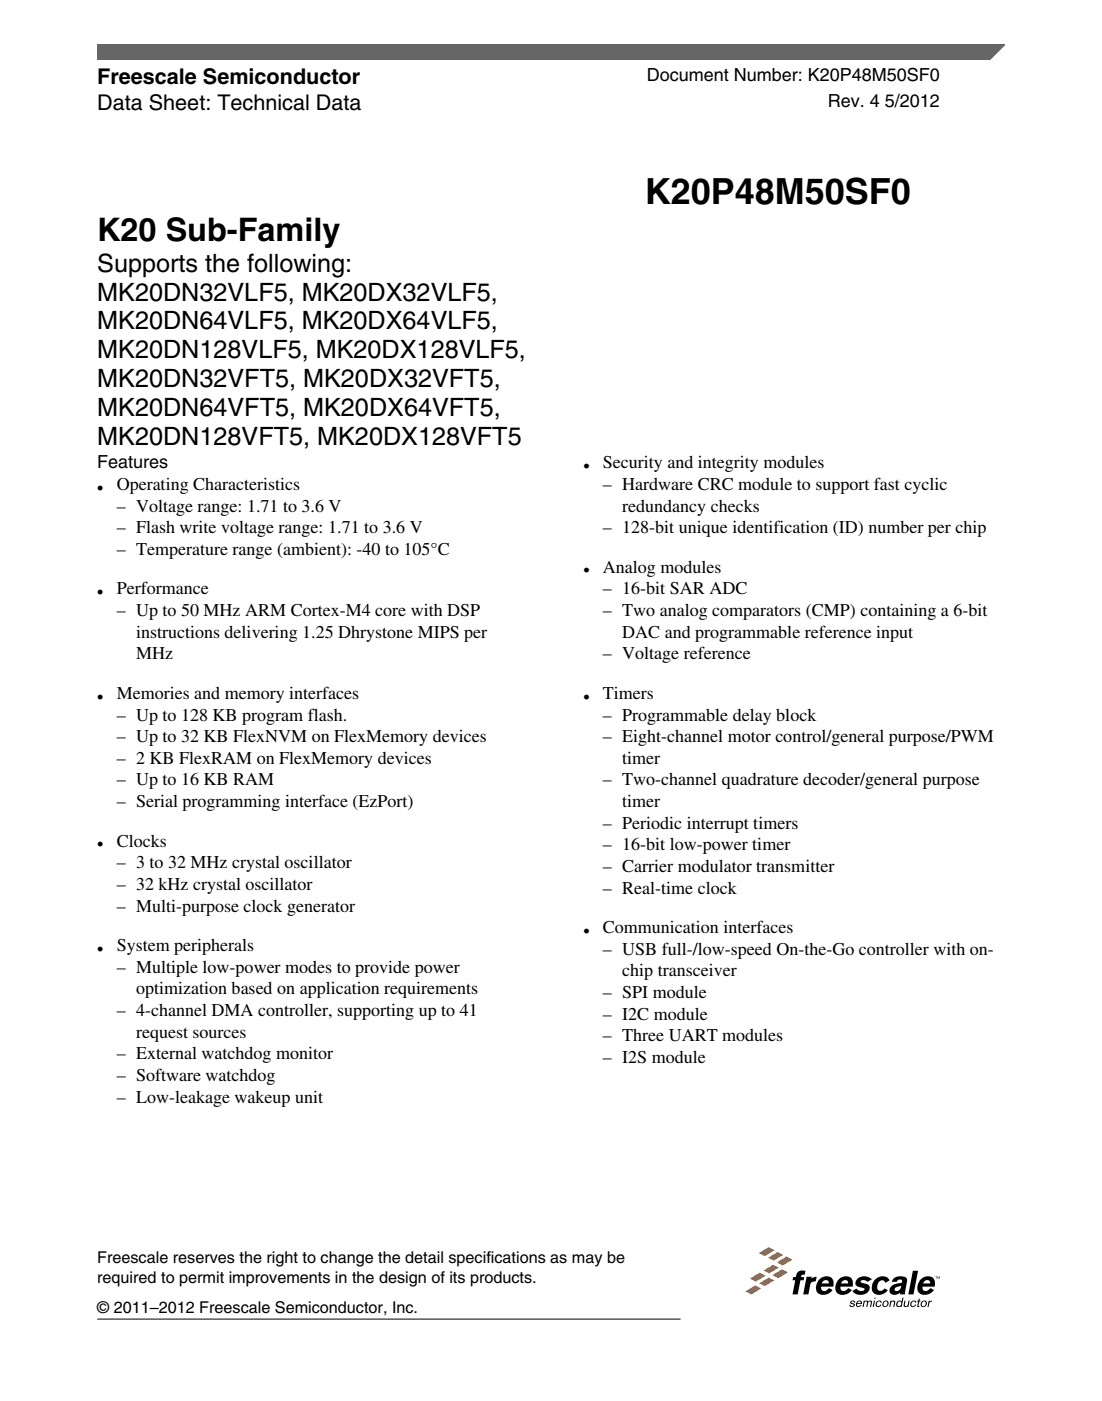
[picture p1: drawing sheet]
<svg xmlns="http://www.w3.org/2000/svg" width="216mm" height="274mm" viewBox="0 0 216 274" stroke-linecap="round" stroke-linejoin="round" font-family="sans-serif">
<defs><g id="words">
<text font-size="7.1" x="126.3" y="40">K20P48M50SF0</text>
<text font-size="6.3" x="19" y="47.2">K20 Sub-Family</text>
<g font-size="4.9">
<text x="19" y="53.2">Supports the following:</text>
<text x="19" y="58.9">MK20DN32VLF5, MK20DX32VLF5,</text>
<text x="19" y="64.5">MK20DN64VLF5, MK20DX64VLF5,</text>
<text x="19" y="70.1">MK20DN128VLF5, MK20DX128VLF5,</text>
<text x="19" y="75.8">MK20DN32VFT5, MK20DX32VFT5,</text>
<text x="19" y="81.4">MK20DN64VFT5, MK20DX64VFT5,</text>
<text x="19" y="87.1">MK20DN128VFT5, MK20DX128VFT5</text>
</g>
<g font-size="4.2">
<text x="19" y="16.5">Freescale Semiconductor</text>
<text x="19.1" y="21.6">Data Sheet: Technical Data</text>
</g>
<g font-size="3.5">
<text x="126.7" y="15.9">Document Number: K20P48M50SF0</text>
<text x="162.2" y="21">Rev. 4 5/2012</text>
<text x="19" y="91.7">Features</text>
<text x="22.9" y="95.9">Operating Characteristics</text>
<text x="114.3" y="92.4">•</text>
<text x="118.1" y="91.7">Security and integrity modules</text>
<text x="118.1" y="95.9">– Hardware CRC module to support fast cyclic</text>
<text x="19" y="96.6">•</text>
<text x="22.9" y="100.2">– Voltage range: 1.71 to 3.6 V</text>
<text x="121.9" y="100.2">redundancy checks</text>
<text x="22.9" y="104.4">– Flash write voltage range: 1.71 to 3.6 V</text>
<text x="118.1" y="104.4">– 128-bit unique identification (ID) number per chip</text>
<text x="22.9" y="108.6">– Temperature range (ambient): -40 to 105°C</text>
<text x="114.3" y="112.9">•</text>
<text x="118.1" y="112.2">Analog modules</text>
<text x="19" y="117.1">•</text>
<text x="22.9" y="116.4">Performance</text>
<text x="118.1" y="116.4">– 16-bit SAR ADC</text>
<text x="22.9" y="120.6">– Up to 50 MHz ARM Cortex-M4 core with DSP</text>
<text x="26.7" y="124.9">instructions delivering 1.25 Dhrystone MIPS per</text>
<text x="118.1" y="120.6">– Two analog comparators (CMP) containing a 6-bit</text>
<text x="121.9" y="124.9">DAC and programmable reference input</text>
<text x="26.7" y="129.1">MHz</text>
<text x="118.1" y="129.1">– Voltage reference</text>
<text x="19" y="137.6">•</text>
<text x="22.9" y="136.9">Memories and memory interfaces</text>
<text x="114.3" y="137.6">•</text>
<text x="118.1" y="136.9">Timers</text>
<text x="22.9" y="141.1">– Up to 128 KB program flash.</text>
<text x="118.1" y="141.1">– Programmable delay block</text>
<text x="22.9" y="145.3">– Up to 32 KB FlexNVM on FlexMemory devices</text>
<text x="22.9" y="149.6">– 2 KB FlexRAM on FlexMemory devices</text>
<text x="118.1" y="145.3">– Eight-channel motor control/general purpose/PWM</text>
<text x="121.9" y="149.6">timer</text>
<text x="22.9" y="153.8">– Up to 16 KB RAM</text>
<text x="118.1" y="153.8">– Two-channel quadrature decoder/general purpose</text>
<text x="22.9" y="158">– Serial programming interface (EzPort)</text>
<text x="121.9" y="158">timer</text>
<text x="19" y="166.5">•</text>
<text x="22.9" y="165.8">Clocks</text>
<text x="118.1" y="162.3">– Periodic interrupt timers</text>
<text x="118.1" y="166.5">– 16-bit low-power timer</text>
<text x="22.9" y="170">– 3 to 32 MHz crystal oscillator</text>
<text x="118.1" y="170.7">– Carrier modulator transmitter</text>
<text x="22.9" y="174.3">– 32 kHz crystal oscillator</text>
<text x="22.9" y="178.5">– Multi-purpose clock generator</text>
<text x="118.1" y="175">– Real-time clock</text>
<text x="114.3" y="183.4">•</text>
<text x="118.1" y="182.7">Communication interfaces</text>
<text x="19" y="187">•</text>
<text x="22.9" y="186.2">System peripherals</text>
<text x="22.9" y="190.5">– Multiple low-power modes to provide power</text>
<text x="118.1" y="187">– USB full-/low-speed On-the-Go controller with on-</text>
<text x="121.9" y="191.2">chip transceiver</text>
<text x="26.7" y="194.7">optimization based on application requirements</text>
<text x="118.1" y="195.4">– SPI module</text>
<text x="22.9" y="198.9">– 4-channel DMA controller, supporting up to 41</text>
<text x="26.7" y="203.2">request sources</text>
<text x="118.1" y="199.7">– I2C module</text>
<text x="118.1" y="203.9">– Three UART modules</text>
<text x="22.9" y="207.4">– External watchdog monitor</text>
<text x="118.1" y="208.1">– I2S module</text>
<text x="22.9" y="211.6">– Software watchdog</text>
<text x="22.9" y="215.9">– Low-leakage wakeup unit</text>
</g>
<g font-size="3.2">
<text x="19" y="247.3">Freescale reserves the right to change the detail specifications as may be</text>
<text x="19" y="251.2">required to permit improvements in the design of its products.</text>
<text x="19" y="257.1">© 2011–2012 Freescale Semiconductor, Inc.</text>
</g>
</g></defs>
<path d="M19 8.7h177.8l-5.6 3.1h-172.2z" fill="#666"/>
<path d="M19 11.8v-3.1h177.8l-3 3.1" fill="none" stroke="#666" stroke-width=".28"/>
<path d="M19.1 258.3h114.2" fill="none" stroke="#000" stroke-width=".2"/>
<g fill="#000">
<path d="M166.7 254.8a.51 .51 0 0 1 .8 .2l-.2 .1v-.2a.32 .32 0 0 0-.5 .1l.6 .3 .1 .3a.55 .55 0 0 1-.6 .3 .55 .55 0 0 1-.5-.4h.3v.1l.2 .2 .4-.2-.7-.4zM169.2 254.7h.2v.1l.5-.1 .2 .2 .3-.2h.3l.1 .4-.1 .8h-.3l.2-.8-.2-.3-.3 .3-.2 .8h-.2l.2-.8-.2-.3-.3 .3-.2 .8h-.2zM171.8 254.8a.56 .56 0 0 1 1 .3h-.3v-.2a.47 .47 0 0 0-.7 .2 .47 .47 0 0 0 .3 .7l.4-.4 .2 .1a.61 .61 0 0 1-1 .4 .61 .61 0 0 1 .1-1.1zM174.4 254.7h.3l-.1 .1 .4-.2 .4 .2-.2 1.1h-.2l.2-1-.2-.1-.4 .2-.2 .9h-.2zM177.2 254.7h.2l-.1 .9 .2 .1 .3-.1 .2-.9h.2l-.2 1.2h-.2v-.2l-.4 .2-.3-.2zM178.6 254.8a.56 .56 0 0 1 .9 .3h-.2v-.2a.47 .47 0 0 0-.7 .2 .47 .47 0 0 0 .2 .7l.5-.4 .2 .1a.61 .61 0 0 1-1 .4 .61 .61 0 0 1 .1-1.1zM180 254.3h.2l-.1 .4h.3l-.1 .2h-.2l-.2 .8h.2v.2h-.2l-.2-.1 .2-.9h-.2v-.2h.2zM181.9 254.7h.3l-.1 .2 .5-.2v.2l-.5 .2-.2 .8h-.2zM183.3 249.9h.3l-.1 .1v.4l-.1-.4zM183.7 249.9l.2 .4 .3-.4v.5l-.1-.4-.2 .4-.2-.4v.4z"/>
<path d="M167.9 254.8a.53 .53 0 0 1 .7-.1 .53 .53 0 0 1 .2 .6h-.9v.3a.36 .36 0 0 0 .4 .2 .36 .36 0 0 0 .3-.3h.2a.61 .61 0 0 1-1 .3 .61 .61 0 0 1 .1-1zM168 255v.2h.7l-.1-.2a.34 .34 0 0 0-.6 0z"/>
<path d="M171.2 254.7h.2l-.2 1.2h-.2zM171.3 254.1h.2v.2h-.2z"/>
<path d="M173.1 254.8a.59 .59 0 0 1 .9 .1 .59 .59 0 0 1-.2 .8 .59 .59 0 0 1-.9 0 .59 .59 0 0 1 .2-.9zM173.3 254.9l-.1 .2a.42 .42 0 0 0 .2 .7 .51 .51 0 0 0 .4-.4 .51 .51 0 0 0-.2-.6z"/>
<path d="M175.8 254.8a.56 .56 0 0 1 .9 0l.1-.7h.2l-.3 1.8h-.3l.1-.1a.54 .54 0 0 1-.8 0 .54 .54 0 0 1 0-.8zM176 254.9a.48 .48 0 0 0-.2 .4 .48 .48 0 0 0 .3 .5 .48 .48 0 0 0 .5-.4 .48 .48 0 0 0-.3-.6z"/>
<path d="M180.6 254.8a.59 .59 0 0 1 .9 .1 .59 .59 0 0 1-.2 .8 .59 .59 0 0 1-.9 0 .59 .59 0 0 1 .2-.9zM180.8 254.9l-.1 .2a.42 .42 0 0 0 .2 .7 .51 .51 0 0 0 .4-.4 .51 .51 0 0 0-.2-.6z"/>
</g>
<path d="M148.7 245.3l1.9-1.1 1.2 .6-2 1.2z" fill="#f26522"/>
<path d="M150.4 246.3l1.9-1.2 1.2 .6-1.9 1.2z" fill="#ffc20e"/>
<path d="M152.2 247.2l1.9-1.2 1.2 .6-1.9 1.2z" fill="#f26522"/>
<path d="M149.6 248.8l1.9-1.2 1.1 .6-1.9 1.2z" fill="#ffc20e"/>
<g fill="#f26522">
<path d="M151.3 249.7l1.9-1.2 1.2 .6-1.9 1.2z"/>
<path d="M146.9 250.3l1.9-1.1 1.2 .6-1.9 1.2z"/>
</g>
<path d="M148.7 251.3l1.9-1.2 1.2 .6-1.9 1.2z" fill="#ffc20e"/>
<path d="M146.1 252.8l1.9-1.1 1.1 .6-1.9 1.1z" fill="#f26522"/>
<g fill="#000">
<path d="M156.4 249l.8-.2h.6l-.1 .8h-.3a.39 .39 0 0 0-.5 .5h.7l-.2 .6h-.6l-.5 2.7h-1l.5-2.7h-.5l.1-.6h.5l.2-.6zM158 250h1v.3l1-.3-.2 .9h-.1a.82 .82 0 0 0-.9 .5l-.4 2h-1zM168.1 250.3a2.18 2.18 0 0 1 2.7 .2l-.8 .5-.7-.3a.58 .58 0 0 0-.7 .2 1.28 1.28 0 0 0 1.2 .5l.3 .2a1.25 1.25 0 0 1-1.1 1.9h-.8a1.73 1.73 0 0 1-1.2-.7l.8-.5 .7 .5a.75 .75 0 0 0 .9-.4l-.1-.2-.4-.1a1.11 1.11 0 0 1-1.3-1zM171.6 250.4a1.7 1.7 0 0 1 2.7 .3l-.9 .5-.1-.3a.89 .89 0 0 0-1-.1 .89 .89 0 0 0-.4 .9 .75 .75 0 0 0 .4 1 .75 .75 0 0 0 1-.4l.6 .3a1.94 1.94 0 0 1-2.8 .5 2.17 2.17 0 0 1 .5-2.7zM178.9 248.8h1l-.9 4.6h-1z"/>
<path d="M160.6 250.4a2.05 2.05 0 0 0-.2 2.9 2.15 2.15 0 0 0 2.7-.7l-.7-.4-.2 .3a.7 .7 0 0 1-.9 .2 .7 .7 0 0 1-.4-.8h2.4a1.48 1.48 0 0 0-.5-1.8 1.48 1.48 0 0 0-1.8 0zM161.3 250.8a.6 .6 0 0 1 .7-.1 .6 .6 0 0 1 .4 .6h-1.4z"/>
<path d="M164.4 250.4a2.05 2.05 0 0 0-.2 2.9 2.15 2.15 0 0 0 2.7-.7l-.7-.4-.3 .3a.7 .7 0 0 1-.8 .2 .7 .7 0 0 1-.4-.8h2.3a1.48 1.48 0 0 0-.4-1.8 1.48 1.48 0 0 0-1.8 0zM165.1 250.8a.6 .6 0 0 1 .7-.1 .6 .6 0 0 1 .4 .6h-1.4z"/>
<path d="M174.9 250.5a2.12 2.12 0 0 1 2.7-.3l.1 .7-.4 2.5h-.9v-.3a1.47 1.47 0 0 1-2 .1 1.35 1.35 0 0 1 1.3-1.9l1-.1v-.5a.61 .61 0 0 0-1 .3h-1zM175.4 252.2l-.1 .4a.83 .83 0 0 0 .9 0 .83 .83 0 0 0 .4-.8z"/>
<path d="M180.5 250.4a2.05 2.05 0 0 0-.3 2.9 2.15 2.15 0 0 0 2.8-.7l-.7-.4-.3 .3a.7 .7 0 0 1-.9 .2 .7 .7 0 0 1-.4-.8h2.4a1.48 1.48 0 0 0-.4-1.8 1.48 1.48 0 0 0-1.8 0zM181.2 250.8a.6 .6 0 0 1 .7-.1 .6 .6 0 0 1 .3 .6h-1.3z"/>
</g>
<use href="#words"/>
</svg>
